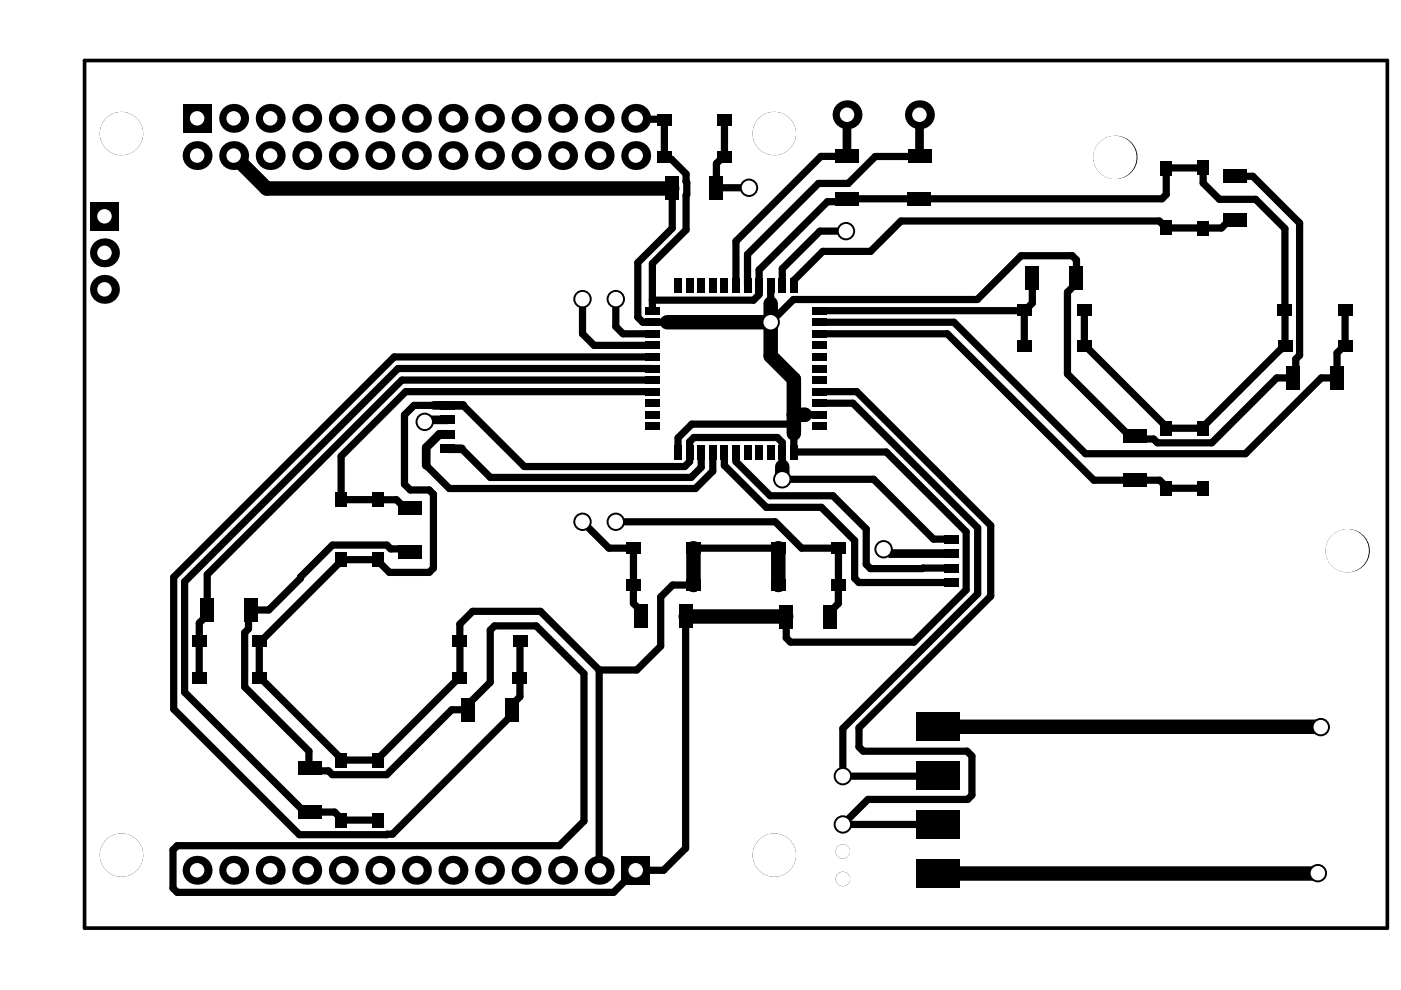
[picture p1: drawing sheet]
<svg xmlns="http://www.w3.org/2000/svg" width="297mm" height="210mm" viewBox="0 0 297 210" stroke-linecap="round" stroke-linejoin="round" font-family="sans-serif">
<path d="M17.9 12.8h276.2v184h-276.2z" fill="none" stroke="#000" stroke-width=".78"/>
<g fill="none" stroke="#000" stroke-width="1.5">
<path d="M134.8 25.1l.2 .2h5.7l.2 .2v7.8l.4 .5h1l3.2 3.1v1.6l.1 .2v2.5l-.1 .2v7.3l-7.2 7.2v10M142.5 40v8.4l-7.3 7.3v11.6l1.1 1h5.1M153.6 25.5v7.8h-.3l-1.4 1.4v5.3l.1-.2h6.8M153.6 25.5h.1M179.6 33.2h-5.6l-18 18v9.2M195 33.2h-9.4l-5.7 5.7h-6.4l-15 15v6.5M247.3 35.6v5.6l-.9 .9h-66.9l-.6 .7h-3.5l-14.5 14.4v5.3l-1.1 1.1h-21.5M247.3 35.6h7.8v3.2l3.4 3.5h7.7l6.2 6.2v24.9M247.3 35.6h.1M261.8 37.3l3.8 .1 9.9 9.9v28l-.8 .8v3.4l-.6 .6h-3.4l-13.8 13.8h-11.5l-.8-.8h-3.4l-.6-.6M179.4 49h-5.6l-7.9 8v3.4M218.9 59v5.3l-1.4 1.3h-.3"/>
<path d="M247.3 48.3v-.3l-.5-.4h-.3l-.7-.7h-54.8l-6.4 6.4h-10.1l-6.2 6.1v1M247.3 48.3h.1M255.1 48.3h.1M261.8 46.6h-1.1l-1.7 1.7h-11.7M123.5 63.4v7.4l2.5 2.4h12.3M130.6 63.4v5.8l1.5 1.6h6.2M138.3 78.1h-53.9l-45.3 45.2v23.5l25.5 25.4h6.3l1.4 1.4v.3M138.3 75.7h-54.7l-46.8 46.7v28l26.7 26.6 19.7-.1 25.3-25.3v-2.2l1.7-1.7v-11.7M141.4 68.3h.1M163.4 68.3l4.8-4.8h39l9.3-9.3h10.8l.9 .9v4.9l-1.9 2v17.3l12.6 12.6h1.1l.6 .5M163.4 60.4v3.3l.3 .4M173.8 68.3h28.5l27.9 27.9h33.8l16.1-16.1h3.4v-5.3l1.4-1.3h.3"/>
<path d="M173.8 70.8h27l31.1 31h14l1.4 1.4v.3M217.2 73.4v.1M217.2 65.6v7.8M217.2 65.6l-.2 .3h-43.2M229.9 65.6v7.8l.3 .1 16.6 16.5v.4l.5 .4M272.4 65.6v.1M272.4 73.4l.1 .1M272.5 73.5l-.5 .4h-.3l-16.6 16.6v.3h-7.8M285.2 73.4v.1M285.2 65.6v7.8M92 86h-4.2l-2 2v14.7l1.2 1.2h4l.9 .9v15.7l-.9 .9h-8.4l-2.5-2.5v-.2h-7.8M95 86h1.5"/>
<path d="M97.9 95.1l6.1 6.1h42.5l2.2-2.1v-3.3M98.2 86l13 12.9h34l1-1v-4.2l.9-.9h17.7l1.1 1v5.2M138.3 83h-52.3l-13.7 13.7v9.2l11.8 .1 1.7 1.6h1M138.3 80.6h-53.1l-41.3 41.2v8.6l-1.6 1.7-.1 11.7M151.1 95.8v4.1l-3.7 3.7h-52.1l-4.9-4.9M153.6 95.8v2.9l8.9 8.9h11.6l7.1 7v8l.9 .9h19.7M156 95.8v2.1l7.3 7.2h13.3l7.1 7.1v7.5l.9 .9 17.2-.2M168.3 93.2v2.6h19.6l16.9 17v12.3l-11.1 11.1h-26.1l-.9-.9v-4.6M168.3 89.9h-21.6l-2.9 2.9v3M170.6 87.9h.1M170.6 87.9h3.2M173.8 83h7.8l28.5 28.4v15l-28 27.9v4.1l.9 .9h22l1.1 1v8.3l-.9 .9h-21.2l-5.3 5.3"/>
<path d="M173.8 85.5h7l26.5 26.4v14l-28.6 28.6v10.1M247.3 90.8h.1M71.8 119.4h.1M72.3 118.7v.3l-17 17h-.3M72.3 118.7h.1M80.1 105.9l.1 .1M86.8 117l-.6-.6h-3.4l-.8-.8h-11.5l-13.5 13.7h-3.7l-.6 .6v3.4l-.8 .8v11.6l13.6 13.6v2.9l.2 .2v.4M123.5 110.6l5.6 5.6h5.2M130.6 110.6h33.8l5.6 5.6h7.8M134.3 116.2v11.7l1.7 1.7v1.1M134.3 116.2h.1M147 116.2h18"/>
<path d="M147 116.2h.1M165 116.2h.1M165.9 101.6h19.3l12.7 12.7h3.9M177.8 116.2l-.1 11.8-1.6 1.6v1.1M177.8 116.2h.1M247.3 103.5h.1M247.3 103.5h7.8M42.3 136h-.1M55 136h.1M55 136v7.8M110.3 136h-.1M134.3 124h.1"/>
<path d="M145.4 130.7v49.1l-4.7 4.7h-5.9l-4.7 4.7h-92.5l-.9-.9v-8.1l.9-.9h81l5.2-5.2v-31.3l-10.1-10.1h-8.9l-.9 .9v11.1l-4.7 4.7v1.1h-3.4l-13.8 13.8h-11.5l-.8-.9h-3.4l-.6-.6M147.1 124h-4.5l-2.5 2.6v10.4l-5.1 5.1h-8M42.2 143.8h.1M55 143.8h.1M55 143.8h.3l16.6 16.6v.3l.4 .5h7.8M97.5 143.8h.1M97.5 143.8l-.4 .5h-.4l-16.5 16.5v.3M110.2 143.8h.1M127 142.1l-12.4-12.5h-14.4l-2.7 2.7v11.5M127 142.1v42.4M64.6 162.8h1.1M72.3 173.9h.1"/>
<path d="M72.3 173.9h7.9M80.2 161.1l-.1 .1M179.1 174.8l19.7 .1M198.8 164.4l-.2 .2h-19"/>
</g>
<path d="M49.5 33l7 7h86M141.4 68.3h22M163.4 64.4v11.1l4.9 4.9v11.5M165.9 99v2.6M168.3 87.9h2.3M170.6 87.9h.1M147 116.2v7.8M165 116.2v7.8M145.4 130.7h21.3M147 124h.1M198.8 154l81.2 .2M279.4 185.1l-80.6 .2" fill="none" stroke="#000" stroke-width="3.1"/>
<path d="M179.6 24.3v8.9M179.6 24.3h.1M194.9 24.3h.1M195 24.3v8.9M195 33.2h.1M92 86h3M95 89h-4l-.4 .4h-.5M95 95.1h2.9M95 92.1h-1.8l-2.8 2.8v3.8M96.5 86h1.7M187.3 116.5h.6l.9 .9h13" fill="none" stroke="#000" stroke-width="1.8"/>
<g fill="#000">
<circle cx="165.9" cy="98.1" r=".77"/>
<circle cx="165.9" cy="101.6" r="1.53"/>
<circle cx="178.7" cy="164.6" r="1.95"/>
</g>
<circle cx="178.7" cy="164.6" r="1.53" fill="#fff"/>
<circle cx="187.3" cy="116.5" r="1.95" fill="#000"/>
<circle cx="187.3" cy="116.5" r="1.53" fill="#fff"/>
<circle cx="123.5" cy="63.4" r="1.95" fill="#000"/>
<circle cx="123.5" cy="63.4" r="1.53" fill="#fff"/>
<circle cx="130.6" cy="63.4" r="1.95" fill="#000"/>
<circle cx="130.6" cy="63.4" r="1.53" fill="#fff"/>
<circle cx="123.5" cy="110.6" r="1.95" fill="#000"/>
<circle cx="123.5" cy="110.6" r="1.53" fill="#fff"/>
<circle cx="130.6" cy="110.6" r="1.95" fill="#000"/>
<circle cx="130.6" cy="110.6" r="1.53" fill="#fff"/>
<circle cx="179.4" cy="49" r="1.95" fill="#000"/>
<circle cx="179.4" cy="49" r="1.53" fill="#fff"/>
<circle cx="158.8" cy="39.8" r="1.95" fill="#000"/>
<circle cx="158.8" cy="39.8" r="1.53" fill="#fff"/>
<circle cx="163.4" cy="68.3" r="1.95" fill="#000"/>
<circle cx="163.4" cy="68.3" r="1.53" fill="#fff"/>
<circle cx="165.9" cy="101.6" r="1.95" fill="#000"/>
<circle cx="165.9" cy="101.6" r="1.53" fill="#fff"/>
<circle cx="90.1" cy="89.4" r="1.95" fill="#000"/>
<circle cx="90.1" cy="89.4" r="1.53" fill="#fff"/>
<circle cx="178.7" cy="180.5" r="1.53" fill="#000"/>
<circle cx="178.7" cy="180.5" r="1.53" fill="#fff"/>
<circle cx="178.7" cy="174.8" r="1.95" fill="#000"/>
<circle cx="178.7" cy="174.8" r="1.53" fill="#fff"/>
<circle cx="279.4" cy="185.1" r="1.95" fill="#000"/>
<circle cx="279.4" cy="185.1" r="1.53" fill="#fff"/>
<circle cx="280" cy="154.2" r="1.95" fill="#000"/>
<circle cx="280" cy="154.2" r="1.53" fill="#fff"/>
<circle cx="178.7" cy="186.4" r="1.53" fill="#000"/>
<circle cx="178.7" cy="186.4" r="1.53" fill="#fff"/>
<circle cx="25.8" cy="181.3" r="4.6" fill="#000"/>
<circle cx="25.8" cy="181.3" r="4.6" fill="#fff"/>
<circle cx="25.8" cy="28.3" r="4.6" fill="#000"/>
<circle cx="25.8" cy="28.3" r="4.6" fill="#fff"/>
<circle cx="164.2" cy="181.3" r="4.6" fill="#000"/>
<circle cx="164.2" cy="181.3" r="4.6" fill="#fff"/>
<circle cx="164.2" cy="28.3" r="4.6" fill="#000"/>
<circle cx="164.2" cy="28.3" r="4.6" fill="#fff"/>
<circle cx="41.8" cy="33" r="3.1" fill="#000"/>
<circle cx="41.8" cy="33" r="1.53" fill="#fff"/>
<circle cx="49.5" cy="33" r="3.1" fill="#000"/>
<circle cx="49.5" cy="33" r="1.53" fill="#fff"/>
<circle cx="22.1" cy="61.3" r="3.1" fill="#000"/>
<circle cx="22.1" cy="61.3" r="1.53" fill="#fff"/>
<circle cx="22.1" cy="53.6" r="3.1" fill="#000"/>
<circle cx="22.1" cy="53.6" r="1.53" fill="#fff"/>
<path d="M19.1 42.8h6.1v6.1h-6.1z" fill-rule="evenodd" fill="#000"/>
<circle cx="22.1" cy="45.9" r="1.53" fill="#fff"/>
<circle cx="57.3" cy="33" r="3.1" fill="#000"/>
<circle cx="57.3" cy="33" r="1.53" fill="#fff"/>
<circle cx="65" cy="33" r="3.1" fill="#000"/>
<circle cx="65" cy="33" r="1.53" fill="#fff"/>
<circle cx="72.8" cy="33" r="3.1" fill="#000"/>
<circle cx="72.8" cy="33" r="1.53" fill="#fff"/>
<circle cx="80.5" cy="33" r="3.1" fill="#000"/>
<circle cx="80.5" cy="33" r="1.53" fill="#fff"/>
<circle cx="88.3" cy="33" r="3.1" fill="#000"/>
<circle cx="88.3" cy="33" r="1.53" fill="#fff"/>
<circle cx="96" cy="33" r="3.1" fill="#000"/>
<circle cx="96" cy="33" r="1.53" fill="#fff"/>
<circle cx="103.8" cy="33" r="3.1" fill="#000"/>
<circle cx="103.8" cy="33" r="1.53" fill="#fff"/>
<path d="M38.7 22h6.2v6.2h-6.2z" fill-rule="evenodd" fill="#000"/>
<circle cx="41.8" cy="25.1" r="1.53" fill="#fff"/>
<circle cx="49.5" cy="25.1" r="3.1" fill="#000"/>
<circle cx="49.5" cy="25.1" r="1.53" fill="#fff"/>
<circle cx="57.3" cy="25.1" r="3.1" fill="#000"/>
<circle cx="57.3" cy="25.1" r="1.53" fill="#fff"/>
<circle cx="65" cy="25.1" r="3.1" fill="#000"/>
<circle cx="65" cy="25.1" r="1.53" fill="#fff"/>
<circle cx="72.8" cy="25.1" r="3.1" fill="#000"/>
<circle cx="72.8" cy="25.1" r="1.53" fill="#fff"/>
<circle cx="80.5" cy="25.1" r="3.1" fill="#000"/>
<circle cx="80.5" cy="25.1" r="1.53" fill="#fff"/>
<circle cx="88.3" cy="25.1" r="3.1" fill="#000"/>
<circle cx="88.3" cy="25.1" r="1.53" fill="#fff"/>
<circle cx="96" cy="25.1" r="3.1" fill="#000"/>
<circle cx="96" cy="25.1" r="1.53" fill="#fff"/>
<circle cx="236.4" cy="33.4" r="4.6" fill="#000"/>
<circle cx="236.4" cy="33.4" r="4.6" fill="#fff"/>
<circle cx="285.6" cy="116.8" r="4.6" fill="#000"/>
<circle cx="285.6" cy="116.8" r="4.6" fill="#fff"/>
<circle cx="119.3" cy="33" r="3.1" fill="#000"/>
<circle cx="119.3" cy="33" r="1.53" fill="#fff"/>
<circle cx="134.8" cy="33" r="3.1" fill="#000"/>
<circle cx="134.8" cy="33" r="1.53" fill="#fff"/>
<circle cx="127" cy="33" r="3.1" fill="#000"/>
<circle cx="127" cy="33" r="1.53" fill="#fff"/>
<circle cx="103.8" cy="25.1" r="3.1" fill="#000"/>
<circle cx="103.8" cy="25.1" r="1.53" fill="#fff"/>
<circle cx="111.5" cy="25.1" r="3.1" fill="#000"/>
<circle cx="111.5" cy="25.1" r="1.53" fill="#fff"/>
<circle cx="119.3" cy="25.1" r="3.1" fill="#000"/>
<circle cx="119.3" cy="25.1" r="1.53" fill="#fff"/>
<circle cx="127" cy="25.1" r="3.1" fill="#000"/>
<circle cx="127" cy="25.1" r="1.53" fill="#fff"/>
<circle cx="134.8" cy="25.1" r="3.1" fill="#000"/>
<circle cx="134.8" cy="25.1" r="1.53" fill="#fff"/>
<circle cx="194.9" cy="24.3" r="3.1" fill="#000"/>
<circle cx="194.9" cy="24.3" r="1.53" fill="#fff"/>
<circle cx="179.6" cy="24.3" r="3.1" fill="#000"/>
<circle cx="179.6" cy="24.3" r="1.53" fill="#fff"/>
<circle cx="111.5" cy="33" r="3.1" fill="#000"/>
<circle cx="111.5" cy="33" r="1.53" fill="#fff"/>
<circle cx="111.5" cy="184.5" r="3.1" fill="#000"/>
<circle cx="111.5" cy="184.5" r="1.53" fill="#fff"/>
<circle cx="119.3" cy="184.5" r="3.1" fill="#000"/>
<circle cx="119.3" cy="184.5" r="1.53" fill="#fff"/>
<circle cx="127" cy="184.5" r="3.1" fill="#000"/>
<circle cx="127" cy="184.5" r="1.53" fill="#fff"/>
<path d="M131.7 181.5h6.2v6.1h-6.2z" fill-rule="evenodd" fill="#000"/>
<circle cx="134.8" cy="184.5" r="1.53" fill="#fff"/>
<circle cx="41.8" cy="184.5" r="3.1" fill="#000"/>
<circle cx="41.8" cy="184.5" r="1.53" fill="#fff"/>
<circle cx="49.5" cy="184.5" r="3.1" fill="#000"/>
<circle cx="49.5" cy="184.5" r="1.53" fill="#fff"/>
<circle cx="57.3" cy="184.5" r="3.1" fill="#000"/>
<circle cx="57.3" cy="184.5" r="1.53" fill="#fff"/>
<circle cx="65" cy="184.5" r="3.1" fill="#000"/>
<circle cx="65" cy="184.5" r="1.53" fill="#fff"/>
<circle cx="72.8" cy="184.5" r="3.1" fill="#000"/>
<circle cx="72.8" cy="184.5" r="1.53" fill="#fff"/>
<circle cx="80.5" cy="184.5" r="3.1" fill="#000"/>
<circle cx="80.5" cy="184.5" r="1.53" fill="#fff"/>
<circle cx="88.3" cy="184.5" r="3.1" fill="#000"/>
<circle cx="88.3" cy="184.5" r="1.53" fill="#fff"/>
<circle cx="96" cy="184.5" r="3.1" fill="#000"/>
<circle cx="96" cy="184.5" r="1.53" fill="#fff"/>
<circle cx="103.8" cy="184.5" r="3.1" fill="#000"/>
<circle cx="103.8" cy="184.5" r="1.53" fill="#fff"/>
<g fill="#000">
<path d="M139.3 24.3h3.1v2.4h-3.1z" fill-rule="evenodd"/>
<path d="M139.3 32.1h3.1v2.4h-3.1z" fill-rule="evenodd"/>
<path d="M141.2 37.5h2.7v4.9h-2.7z" fill-rule="evenodd"/>
<path d="M152 32.1h3.1v2.4h-3.1z" fill-rule="evenodd"/>
<path d="M152.1 24.2h3v2.5h-3z" fill-rule="evenodd"/>
<path d="M150.5 37.5h2.8v4.9h-2.8z" fill-rule="evenodd"/>
<path d="M177.1 31.8h4.9v2.8h-4.9z" fill-rule="evenodd"/>
<path d="M192.5 31.8h4.9v2.8h-4.9z" fill-rule="evenodd"/>
<path d="M246 34.1h2.5v3.1h-2.5z" fill-rule="evenodd"/>
<path d="M253.9 34.1h2.4v3h-2.4z" fill-rule="evenodd"/>
<path d="M259.3 35.9h4.9v2.8h-4.9z" fill-rule="evenodd"/>
<path d="M143 58.9h1.5v3.1h-1.5z" fill-rule="evenodd"/>
<path d="M145.4 58.9h1.6v3.1h-1.6z" fill-rule="evenodd"/>
<path d="M147.9 58.9h1.5v3.1h-1.5z" fill-rule="evenodd"/>
<path d="M150.4 58.9h1.5v3.1h-1.5z" fill-rule="evenodd"/>
<path d="M152.8 58.9h1.5v3.1h-1.5z" fill-rule="evenodd"/>
<path d="M155.3 58.9h1.5v3.1h-1.5z" fill-rule="evenodd"/>
<path d="M157.7 58.9h1.6v3.1h-1.6z" fill-rule="evenodd"/>
<path d="M160.2 58.9h1.5v3.1h-1.5z" fill-rule="evenodd"/>
<path d="M162.6 58.9h1.6v3.1h-1.6z" fill-rule="evenodd"/>
<path d="M165.1 58.9h1.5v3.1h-1.5z" fill-rule="evenodd"/>
<path d="M167.5 58.9h1.6v3.1h-1.6z" fill-rule="evenodd"/>
<path d="M177 40.8h4.9v2.7h-4.9z" fill-rule="evenodd"/>
<path d="M192.4 40.8h5v2.7h-5z" fill-rule="evenodd"/>
<path d="M246 46.8h2.5v3h-2.5z" fill-rule="evenodd"/>
<path d="M253.9 46.8h2.4v3.1h-2.4z" fill-rule="evenodd"/>
<path d="M259.3 45.3h4.9v2.7h-4.9z" fill-rule="evenodd"/>
<path d="M136.8 65.1h3v1.5h-3z" fill-rule="evenodd"/>
<path d="M136.8 70h3v1.5h-3z" fill-rule="evenodd"/>
<path d="M136.8 72.5h3v1.5h-3z" fill-rule="evenodd"/>
<path d="M136.8 77.4h3v1.5h-3z" fill-rule="evenodd"/>
<path d="M136.8 67.6h3v1.5h-3z" fill-rule="evenodd"/>
<path d="M136.8 74.9h3v1.5h-3z" fill-rule="evenodd"/>
<path d="M172.2 79.8h3.1v1.6h-3.1z" fill-rule="evenodd"/>
<path d="M172.2 74.9h3.1v1.5h-3.1z" fill-rule="evenodd"/>
<path d="M172.2 67.6h3.1v1.5h-3.1z" fill-rule="evenodd"/>
<path d="M172.2 77.4h3.1v1.5h-3.1z" fill-rule="evenodd"/>
<path d="M172.2 72.5h3.1v1.5h-3.1z" fill-rule="evenodd"/>
<path d="M172.2 70h3.1v1.5h-3.1z" fill-rule="evenodd"/>
<path d="M172.2 65.1h3.1v1.5h-3.1z" fill-rule="evenodd"/>
<path d="M217.5 56.5h2.8v4.9h-2.8z" fill-rule="evenodd"/>
<path d="M215.6 72.2h3.1v2.5h-3.1z" fill-rule="evenodd"/>
<path d="M215.7 64.4h3v2.5h-3z" fill-rule="evenodd"/>
<path d="M226.9 56.5h2.7v4.9h-2.7z" fill-rule="evenodd"/>
<path d="M228.4 64.4h3v2.5h-3z" fill-rule="evenodd"/>
<path d="M228.4 72.2h3.1v2.5h-3.1z" fill-rule="evenodd"/>
<path d="M270.9 64.4h3.1v2.5h-3.1z" fill-rule="evenodd"/>
<path d="M270.9 72.2h3.1v2.5h-3.1z" fill-rule="evenodd"/>
<path d="M272.7 77.7h2.8v4.9h-2.8z" fill-rule="evenodd"/>
<path d="M283.6 72.2h3.1v2.5h-3.1z" fill-rule="evenodd"/>
<path d="M283.7 64.4h3v2.5h-3z" fill-rule="evenodd"/>
<path d="M282.1 77.7h2.8v4.9h-2.8z" fill-rule="evenodd"/>
<path d="M93.4 91.2h3.1v1.8h-3.1z" fill-rule="evenodd"/>
<path d="M93.4 88.1h3.1v1.8h-3.1z" fill-rule="evenodd"/>
<path d="M93.4 85h3.1v1.9h-3.1z" fill-rule="evenodd"/>
<path d="M93.4 94.2h3.1v1.9h-3.1z" fill-rule="evenodd"/>
<path d="M136.8 82.3h3v1.5h-3z" fill-rule="evenodd"/>
<path d="M136.8 84.7h3v1.6h-3z" fill-rule="evenodd"/>
<path d="M136.8 89.6h3v1.6h-3z" fill-rule="evenodd"/>
<path d="M136.8 79.8h3v1.6h-3z" fill-rule="evenodd"/>
<path d="M136.8 87.2h3v1.5h-3z" fill-rule="evenodd"/>
<path d="M143 94.3h1.5v3.1h-1.5z" fill-rule="evenodd"/>
<path d="M145.4 94.3h1.6v3.1h-1.6z" fill-rule="evenodd"/>
<path d="M147.9 94.3h1.5v3.1h-1.5z" fill-rule="evenodd"/>
<path d="M150.4 94.3h1.5v3.1h-1.5z" fill-rule="evenodd"/>
<path d="M152.8 94.3h1.5v3.1h-1.5z" fill-rule="evenodd"/>
<path d="M155.3 94.3h1.5v3.1h-1.5z" fill-rule="evenodd"/>
<path d="M157.7 94.3h1.6v3.1h-1.6z" fill-rule="evenodd"/>
<path d="M160.2 94.3h1.5v3.1h-1.5z" fill-rule="evenodd"/>
<path d="M162.6 94.3h1.6v3.1h-1.6z" fill-rule="evenodd"/>
<path d="M165.1 94.3h1.5v3.1h-1.5z" fill-rule="evenodd"/>
<path d="M167.5 94.3h1.6v3.1h-1.6z" fill-rule="evenodd"/>
<path d="M172.2 87.2h3.1v1.5h-3.1z" fill-rule="evenodd"/>
<path d="M172.2 89.6h3.1v1.6h-3.1z" fill-rule="evenodd"/>
<path d="M172.2 84.7h3.1v1.6h-3.1z" fill-rule="evenodd"/>
<path d="M172.2 82.3h3.1v1.5h-3.1z" fill-rule="evenodd"/>
<path d="M238.1 91.1h4.9v2.7h-4.9z" fill-rule="evenodd"/>
<path d="M246 89.3h2.5v3h-2.5z" fill-rule="evenodd"/>
<path d="M253.9 89.2h2.4v3.1h-2.4z" fill-rule="evenodd"/>
<path d="M71.1 104.4h2.5v3.1h-2.5z" fill-rule="evenodd"/>
<path d="M71.1 117.1h2.5v3.1h-2.5z" fill-rule="evenodd"/>
<path d="M78.9 104.4h2.5v3.1h-2.5z" fill-rule="evenodd"/>
<path d="M78.9 117.1h2.5v3.1h-2.5z" fill-rule="evenodd"/>
<path d="M84.4 115.6h4.9v2.8h-4.9z" fill-rule="evenodd"/>
<path d="M84.4 106.3h4.9v2.7h-4.9z" fill-rule="evenodd"/>
<path d="M132.8 115h3.1v2.5h-3.1z" fill-rule="evenodd"/>
<path d="M145.5 115h3.1v2.5h-3.1z" fill-rule="evenodd"/>
<path d="M163.5 115h3v2.5h-3z" fill-rule="evenodd"/>
<path d="M176.2 115h3.1v2.4h-3.1z" fill-rule="evenodd"/>
<path d="M200.2 116.5h3.1v1.8h-3.1z" fill-rule="evenodd"/>
<path d="M200.2 113.4h3.1v1.8h-3.1z" fill-rule="evenodd"/>
<path d="M238.1 100.4h4.9v2.8h-4.9z" fill-rule="evenodd"/>
<path d="M246 102h2.5v3h-2.5z" fill-rule="evenodd"/>
<path d="M253.9 102h2.4v3.1h-2.4z" fill-rule="evenodd"/>
<path d="M42.6 126.9h2.7v4.9h-2.7z" fill-rule="evenodd"/>
<path d="M40.7 134.8h3.1v2.4h-3.1z" fill-rule="evenodd"/>
<path d="M51.9 126.9h2.8v4.9h-2.8z" fill-rule="evenodd"/>
<path d="M53.4 134.8h3.1v2.4h-3.1z" fill-rule="evenodd"/>
<path d="M96 134.8h3v2.4h-3z" fill-rule="evenodd"/>
<path d="M108.7 134.8h3.1v2.4h-3.1z" fill-rule="evenodd"/>
<path d="M134.6 128.3h2.8v4.9h-2.8z" fill-rule="evenodd"/>
<path d="M132.8 122.8h3v2.5h-3z" fill-rule="evenodd"/>
<path d="M144 128.3h2.8v4.9h-2.8z" fill-rule="evenodd"/>
<path d="M145.5 122.8h3.1v2.5h-3.1z" fill-rule="evenodd"/>
<path d="M163.5 122.8h3.1v2.5h-3.1z" fill-rule="evenodd"/>
<path d="M165.3 128.3h2.8v4.9h-2.8z" fill-rule="evenodd"/>
<path d="M176.2 122.8h3.1v2.5h-3.1z" fill-rule="evenodd"/>
<path d="M174.7 128.3h2.7v4.9h-2.7z" fill-rule="evenodd"/>
<path d="M200.2 122.6h3.1v1.8h-3.1z" fill-rule="evenodd"/>
<path d="M200.2 119.5h3.1v1.9h-3.1z" fill-rule="evenodd"/>
<path d="M40.7 142.6h3.1v2.4h-3.1z" fill-rule="evenodd"/>
<path d="M53.5 142.6h3v2.4h-3z" fill-rule="evenodd"/>
<path d="M96 142.6h3.1v2.4h-3.1z" fill-rule="evenodd"/>
<path d="M97.8 148h2.8v4.9h-2.8z" fill-rule="evenodd"/>
<path d="M108.7 142.6h3.1v2.4h-3.1z" fill-rule="evenodd"/>
<path d="M107.2 148h2.7v4.9h-2.7z" fill-rule="evenodd"/>
<path d="M194.2 150.9h9.2v6.2h-9.2z" fill-rule="evenodd"/>
<path d="M63.2 161.4h4.9v2.8h-4.9z" fill-rule="evenodd"/>
<path d="M63.2 170.8h4.9v2.8h-4.9z" fill-rule="evenodd"/>
<path d="M71.1 159.6h2.5v3.1h-2.5z" fill-rule="evenodd"/>
<path d="M71.1 172.3h2.5v3.1h-2.5z" fill-rule="evenodd"/>
<path d="M78.9 159.6h2.5v3.1h-2.5z" fill-rule="evenodd"/>
<path d="M78.9 172.4h2.5v3h-2.5z" fill-rule="evenodd"/>
<path d="M194.2 161.4h9.2v6.1h-9.2z" fill-rule="evenodd"/>
<path d="M194.2 171.8h9.2v6.1h-9.2z" fill-rule="evenodd"/>
<path d="M194.2 182.2h9.2v6.1h-9.2z" fill-rule="evenodd"/>
</g>
</svg>
